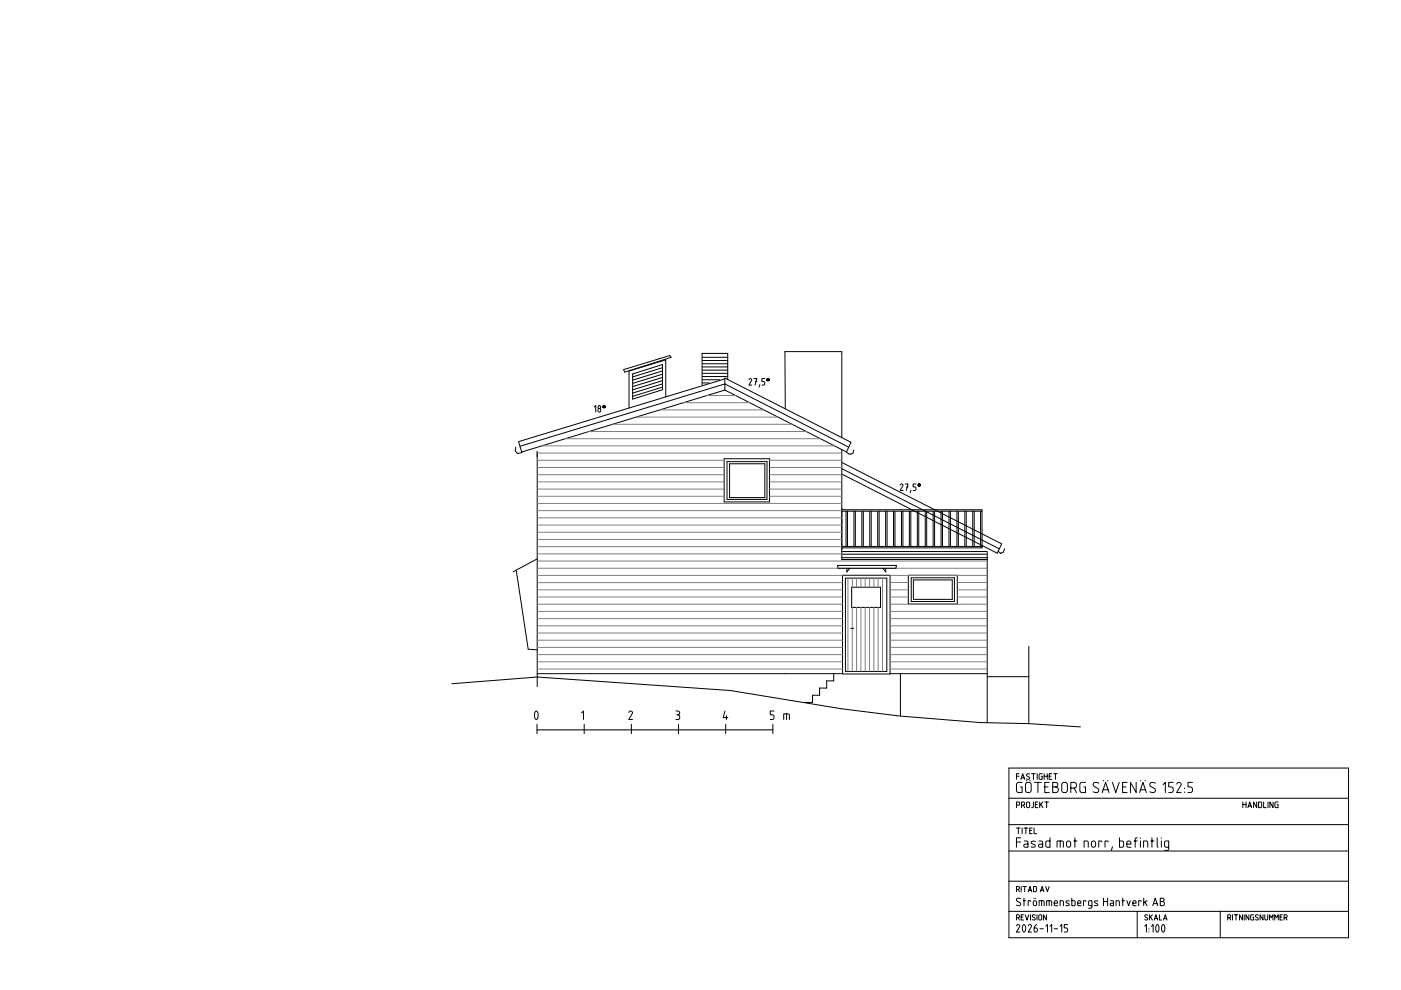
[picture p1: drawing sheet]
<svg xmlns="http://www.w3.org/2000/svg" width="297mm" height="210mm" viewBox="0 0 297 210" stroke-linecap="round" stroke-linejoin="round" font-family="sans-serif">
<g fill="none" stroke="#000" stroke-width=".21">
<path d="M132.2 78.4l9.8-3 .3 .4-9.9 3.1zM134.1 79.3l6.4-2v5.3l-6.4 2zM140.4 78l-6.2 1.9M140.4 78.7l-6.2 1.9M140.4 79.4l-6.2 1.9M148.9 75.8h5.4M148.9 76.4h5.4M148.9 77.1h5.4M148.9 77.8h5.4M148.9 78.5h5.4M148.9 79.2h5.4M148.9 79.8h5.4"/>
<path d="M109.3 94.8v.8l.4 .6 1-.3M110.2 94.6l43.5-13.2 26.2 13.4M113.9 95.8v49.8M126 86.3l.3-.3v1.4M127.8 86.3h.1M127.9 86.3l.1 .1M127.9 86.1l-.1 .2M127.9 86.1h.1M128 86l-.1 .1M128 86.4h.1M128 86h.1M128 86l.3 .3"/>
<path d="M128.2 86.4l-.2 .1M128.2 86.4h.1M128.3 86.3l-.1 .1M128.3 86.3h.1M140.4 80l-6.2 2M140.4 80.7l-6.2 1.9M140.4 81.4l-6.2 1.9M140.4 82.1l-6.2 1.9M141.2 84.1v-7.8l-7.8 2.4v7.8M148.9 80.5h3.7M148.9 81.2h1.4M153.5 97.3h9.7v9.1h-9.7z"/>
<path d="M153.7 80.3l-43.7 13.3M153.7 82.7v-2.5l26.7 13.6-.9 2M153.7 82.7l-43.1 13.1-.7-2.2M153.7 82.7l25.8 13.1M154.1 97.9h8.5v8h-8.5zM154.3 80.5v-5.6h-5.4v6.7M154.7 98.3h7.5v7.2h-7.5zM158.8 80.5l.3-.2 .3 .3-.6 1h.6M159.9 80.3h.6l-.4 1.3M160.2 80.9h.3M161.1 81.6l-.2 .5M162.1 80.3h-.6v.6h.5l.1 .3-.1 .4h-.5"/>
<path d="M162.6 80.5h.1M162.6 80.6l.2 .1 .2-.1M162.7 80.3l-.1 .2M162.7 80.3h.1M162.7 80.3h.2M163 80.3h.1M163 80.3l.1 .2M163 80.6h.1M166.5 86.7l-.1-12.1h12.1v18.2M178.5 95.3v23.3h30.8M178.5 99.4l33.4 17M178.5 98.1l33.9 17.2-1 2-32.9-16.8"/>
<path d="M181 95.5l-.1 .6-.5 .2-.5-.1-.4-.4M113.9 118.5l-5.1 2.7M177.6 119.9h12.5l-.2 .6h-12.2zM178.5 118.2h30.8M178.5 117.5h30.8M178.5 116.9h30.7M178.5 108.1h29.7v8.1h-29.7M178.5 108.4h29.7M178.5 115.9h29.7M179.4 108.4v7.5M179.7 108.4v7.5M181 108.4v7.5"/>
<path d="M181.4 108.4v7.5M182.7 108.4v7.5M183 108.4v7.5M184.4 108.4v7.5M184.7 108.4v7.5M186.1 108.4v7.5M186.4 108.4v7.5M187.8 108.4v7.5M188.1 108.4v7.5M189.4 108.4v7.5M189.8 108.4v7.5M190.9 102.8l.3-.2 .3 .3-.7 1.1h.7"/>
<path d="M191.1 108.4v7.5M191.4 108.4v7.5M191.9 102.6h.6l-.4 1.4M192.2 103.2h.3M192.8 108.4v7.5M193.1 108.4v7.5M193.1 103.9l-.1 .5M194.2 102.6h-.6v.6l.4 .1 .2 .2-.1 .4-.5 .1M194.5 108.4v7.5M194.7 102.8l.1 .2M194.7 102.8l.2-.2 .2 .2M194.7 102.8h.1"/>
<path d="M194.8 103h.1M194.8 108.4v7.5M194.8 103.1h.2M195 103.1h.1M195.1 102.8h.1M195.1 102.8l-.1 .2M196.2 108.4v7.5M196.5 108.4v7.5M197.8 108.4v7.5M198.1 108.4v7.5M199.5 108.4v7.5M199.8 108.4v7.5"/>
<path d="M201.2 108.4v7.5M201.5 108.4v7.5M202.9 108.4v7.5M203.2 108.4v7.5M204.6 108.4v7.5M204.9 108.4v7.5M206.2 108.4v7.5M206.5 108.4v7.5M207.9 108.4v7.5M209.3 116.9v36.3M211.6 116.8l.6 .6M213 116.3l-.2 .7-.7 .4"/>
<path d="M109.5 121l2.5 16.6 1.9 .2M178.6 122h10.1v20.9h-10.1zM179.2 122.6h8.8v19.8h-8.8zM179.5 120.5v.8l.7-.8M180.4 133.2h.6M180.6 124.5h6.1v4.3h-6.1zM187.2 120.5l.6 .8v-.8M192.6 122h10.4v6.1h-10.4zM193.2 122.5h9.2v5h-9.2zM193.7 123h8.2v4.1h-8.2zM218.1 137v6.5M95.8 145l18.1-1.5 40.9 2.9 23.7 3.9 11.6 1.4 18 1.5"/>
<path d="M113.6 150.8h.3l.2 .7-.1 .7-.3 .4-.2-.2-.2-.6zM113.9 154.8h50M113.9 153.6v2M113.9 142.8h64.6M123.3 151.2l.4-.4v1.8M123.9 153.6v2M133.3 151.1l.5-.3 .3 .3-.8 1.5h.8M133.9 153.6v2M143.3 150.8h.6l.2 .4-.1 .2-.3 .2 .4 .2v.5l-.3 .2-.5 .1M143.5 151.6h.2M143.9 153.6v2M153.7 150.8l-.4 1.4h1"/>
<path d="M153.9 153.6v2M154 151.8v.8M163.9 153.6v2M164.1 150.8h-.8v.8h.6l.2 .4-.2 .5-.6 .1M166.2 152.6v-1.2h1.1l.1 1.2M166.8 151.4v1.2M175.3 144.4v1.5h-1.5v1.5h-1.5v1.5h-1.5M176.8 142.8v1.6h-1.5M188.7 142.8h20.6M190.9 142.9v8.9M208.1 153.2l10.1 .2 10.9 .7M209.3 143.5h8.9"/>
<path d="M218.1 143.6v9.8M213.9 162.8h72v36h-72zM213.9 174.8h72M213.9 169.2h72M215.5 170.7l.6-.1v-.5l-.6-.1v1.2M215.5 164.6h.5M215.5 175.6h.8M215.5 178.5h.9M215.9 175.6v1.2M216 164h-.5v1.2M216.4 177.6h-.9v2M216.4 165.2l.4-1.2 .4 1.2"/>
<path d="M216.6 164.9h.5M216.6 170.7l.6-.1v-.5l-.6-.1v1.2M216.7 165.9h-.8l-.4 .3v1.4l.3 .4h.9v-1.2h-.4M216.7 175.6v1.2M217 170.7l.2 .5M217.1 175.6h.8M217.2 178.3h.5l.3 .3v1h-.8l-.1-.3 .1-.3h.8M217.5 175.6v1.2M217.6 166l.6-.1 .4 .3v1.5l-.3 .3h-.5l-.3-.3-.1-1.3zM217.7 165.5v.1M217.7 170.1l.4-.1 .2 .2v.8l-.2 .2-.4-.1zM218.3 176.1h.4"/>
<path d="M218.3 164.1l-.4-.1-.2 .2v.3l.6 .5-.2 .2-.5-.1M218.4 165.5v.1M218.7 164h.8M218.8 175.6h-.5v1.2h.5M219.1 170v1.1l-.4 .1M219.1 164v1.2M219.2 175.6v1.2h.6M219.3 165.9h1.5M219.5 178.4l-.4-.1-.4 .2v.3l.7 .3 .1 .3-.3 .2-.6-.1M219.5 170.6h.4M219.9 164v1.2M220 170h-.5v1.2h.5"/>
<path d="M220.1 165.9v2.1M220.3 178.3h.6l.2 .3v1h-.8l-.1-.3 .1-.3h.8M220.4 170v1.2M220.7 170.5l.4 .7M221 164l-.5 .1-.2 .1v.8l.1 .2h.6v-.6h-.2M221.1 170l-.7 .8M221.4 164.6h.6M221.4 164v1.2M221.5 166.8h.7M221.5 170h.8M221.9 170v1.2M222 164v1.2"/>
<path d="M222.4 164.6h.4M222.5 165.9h-1v2.1h1M222.6 177.6v2h-.7l-.2-.3 .1-.8 .2-.2h.6M223 164h-.6v1.2h.6M223.2 166.8h.6a.6 .6 0 0 1 .6 .6 .6 .6 0 0 1-.6 .6h-.6v-2.1h.7l.3 .2v.5l-.4 .2M223.4 164h.8M223.8 164v1.2M224.1 179.6v-1.3l1.3 .1 .1 1.2M224.8 178.3v1.3M225.2 166l.7-.1 .4 .3v1.5l-.3 .3h-.6l-.3-.3v-1.3zM226.2 178.4l.5-.1 .3 .3v.7l-.3 .3h-.3l-.2-.2zM227 167.1l1.1-.2 .1-.5-.1-.4-1.1-.1v2.1"/>
<path d="M227.7 178.3h.6M227.7 167.1l.5 .9M227.9 177.6v2M229.8 179.6v-1.3l.9 .2v1.1M230.1 165.9h-.8l-.3 .3v1.4l.2 .4h.9v-1.2h-.3M231.5 178.4l.4-.1 .4 .3v.7l-.3 .3h-.3l-.3-.2zM233 166.1a.7 .7 0 0 0-1.2 .2l.1 .4 1 .6v.5a.76 .76 0 0 1-1.1 .1M233.6 178.5l-.1-.2h-.5v1.3M233.7 168l.7-2.1 .7 2.1M233.9 167.4h1M233.9 165.5v.1M234.9 165.5v.1"/>
<path d="M235 178.5l-.2-.2h-.5v1.3M235.8 179.5l-.2 .8M235.8 165.9l.8 2.1 .7-2.1M237.3 177.6v2h.8l.1-.3v-.8l-.2-.2h-.7M238 166.8h.7M238.9 179h.9l-.2-.6-.3-.1-.3 .2-.1 .9 .2 .2h.7M239 165.9h-1v2.1h1M240.5 178.3h.6M240.9 165.9v2.1l-1.2-2.1v2.1M241.1 177.6l-.3 .1-.1 .2v1.7M241.6 168l.7-2.1 .8 2.1M241.8 177.6v.1"/>
<path d="M241.8 178.3v1.3M241.8 167.4h1.1M241.9 165.5v.1M242.5 179.6v-1.3l.8 .2v1.1M242.8 165.5v.1M244 178.3h.7M244.2 177.6v2M245 166.1a.7 .7 0 0 0-1.2 .2l.1 .4 1 .6v.5a.76 .76 0 0 1-1.1 .1M245.3 177.6v1.8l.3 .2M246.2 177.6v.1M246.2 178.3v1.3M246.6 166.4l.5-.5v2.1"/>
<path d="M247.8 179.6h-.6l-.3-.1v-.9l.2-.3h.7v1.7l-.2 .3h-.7M248.8 165.9h-1v.9l.7 .1 .3 .4-.3 .7h-.7M249.5 166.2l.2-.2 .3-.1 .3 .1 .1 .3-.9 1.7h.9M251.2 167.1v.1M251.2 167.9v.1M252.8 165.9h-.9v.9l.7 .1 .2 .4-.2 .7h-.7M263.5 170.6h.7M263.5 170v1.2M264.2 170v1.2M264.6 171.2l.4-1.2 .4 1.2M264.7 170.9h.6M266.4 170v1.2l-.6-1.2v1.2"/>
<path d="M266.8 170h.5l.2 .2v.8l-.2 .2h-.5zM267.9 170v1.2h.5M268.8 170v1.2M269.9 170v1.2l-.7-1.2v1.2M271 170h-.5l-.2 .2v.8l.2 .2h.5v-.6h-.2M213.9 193.2h72M213.9 186.8h72M213.9 180.4h72M215.5 188.6l.6-.1v-.5h-.6v1.1M215.5 194.6l.6-.1v-.5l-.6-.1v1.2M215.5 196.3l.4-.3 .3 .4-.7 1.2h.7M215.9 188.6l.2 .5"/>
<path d="M215.9 194.6l.2 .5M216.4 190.6a.52 .52 0 0 0-.9 .1l.1 .3 .7 .5 .1 .3a.56 .56 0 0 1-.9 .1M216.5 188v1.1M216.5 194.4h.4M216.9 188h.7M216.9 191h.6M217 196.1h.3l.2 .6-.1 .6-.3 .3-.2-.1-.1-.5zM217 193.9h-.5v1.2h.5M217.1 190.4v1.6M217.3 188v1.1M217.4 193.9l.3 1.2 .4-1.2M218 189.1l.4-1.1 .3 1.1"/>
<path d="M218 196.3l.4-.3 .3 .4-.7 1.2h.7M218.1 188.8h.5M218.5 193.9v1.2M218.5 191.1l-.1-.1h-.4v1M219.1 188l.6 .1v.8l-.1 .2h-.5zM219.2 191.1l.3-.1 .2 .2 .1 .5-.2 .3-.5-.2zM219.2 190.4v.1M219.5 194l-.6 .1v.3l.6 .4-.2 .3-.4-.1M219.6 190.4v.1M219.8 196l-.4 .5-.2 .8 .2 .3h.4l.1-.3v-.4l-.6-.2M219.9 193.9v1.2M220.3 192v-1h1l.1 1"/>
<path d="M220.3 194h.4l.1 .1 .1 .8-.2 .1-.4-.1zM220.5 196.9h.7M220.6 189.1l.4-1.1 .3 1.1M220.7 188.8h.5M220.8 191v1M221.7 188l.4 1.1 .3-1.1M221.7 196.4l.4-.4v1.6M221.9 193.9v1.2l-.7-1.2v1.2M221.9 192v-1h1l.1 1M222.4 191v1M222.6 196.4l.4-.4v1.6M223.5 196.9h.7"/>
<path d="M223.5 191.5h.7l-.1-.5-.5 .1-.1 .7 .2 .2h.5M224.8 196.4l.3-.4v1.6M224.8 192v-1l.6 .1 .1 .9M226.4 196h-.8v.7l.6 .1 .2 .3-.2 .5h-.6M226.7 191.1h-.6v.3l.6 .4-.2 .2h-.5M227.2 190.4v1.6h.6l.2-.2-.1-.7-.7-.1M228.5 191.5h.7l-.2-.5-.5 .1v.7l.2 .2h.5M230.3 191.1l-.2-.1h-.4v1M231.5 192l-.7-.1v-.7l.1-.2h.6v1.3l-.2 .3h-.5M232.8 191.1h-.7v.3l.6 .4-.2 .2h-.5M234 190.4v1.6M234 191.1h.8"/>
<path d="M234.8 190.4v1.6M235.5 191h.4l.2 .2v.8h-.6v-.4l.6-.1M236.6 192v-1l.7 .1v.9M237.9 191h.5M238 190.4v1.6M238.9 191l.4 1 .3-1M240.2 191.5h.7l-.2-.5-.5 .1v.7l.2 .2h.5M241.1 193.2v5.6M242 191.1l-.2-.1h-.4v1M242.5 190.4v1.6M242.7 196.4l.4-.4v1.6M242.7 191.3l.5 .7"/>
<path d="M243.2 191l-.7 .4M243.3 194l-.5 .1v.3l.5 .4-.2 .3-.4-.1M243.6 196.9v.1M243.6 197.5v.1M243.7 193.9v1.2M243.9 194.4l.4 .7M244.1 196.4l.4-.4v1.6M244.3 193.9l-.6 .7M244.4 192l.5-1.6 .6 1.6M244.5 191.6h.8M244.7 195.1l.4-1.2 .3 1.2M244.8 194.8h.5"/>
<path d="M245.2 196.1h.3l.2 .6v.6l-.3 .3-.2-.1-.2-.5zM245.8 193.9v1.2h.5M246 191.1l.6 .1 .2 .2v.4l-.3 .2h-.5v-1.6l.7 .2 .1 .4-.4 .1M246.5 196.1h.3l.2 .6-.1 .6-.3 .3-.2-.1-.1-.5zM246.7 195.1l.4-1.2 .3 1.2M246.8 194.8h.5M258.7 193.2v5.6M260.3 194.6l.6-.1v-.5l-.6-.1v1.2M260.7 194.6l.2 .5M261.3 193.9v1.2M261.7 193.9h.7M262.1 193.9v1.2"/>
<path d="M263.4 193.9v1.2l-.6-1.2v1.2M263.8 193.9v1.2M264.8 193.9v1.2l-.6-1.2v1.2M265.8 193.9l-.6 .2 .1 .9 .5 .1v-.7h-.2M266.8 194l-.6 .1v.3l.6 .4-.2 .3-.4-.1M267.8 193.9v1.2l-.6-1.2v1.2M268.2 193.9v.9l.3 .3 .3-.3v-.9M269.1 195.1v-1.2l.4 .7 .4-.7v1.2M270.3 195.1v-1.2l.3 .7 .4-.7v1.2M271.4 194.4h.4M271.9 193.9h-.5v1.2h.5M272.3 194.6l.5-.1v-.5l-.5-.1v1.2"/>
<path d="M272.6 194.6l.3 .5"/>
<circle cx="127.1" cy="86.3" r=".29"/>
<circle cx="127.1" cy="87" r=".36"/>
</g>
<g fill="none" stroke="#7f7f7f" stroke-width=".21">
<path d="M113.9 96.1h64.6M113.9 97.6h39.6M113.9 99.1h39.6M114.9 94.5h62M119.9 93h54M124.9 91.5h46M129.9 90h38.1M134.9 88.4h30.1M139.9 86.9h22.1M144.9 85.4h14.1M149.9 83.9h6.1M163.2 97.6h15.3"/>
<path d="M163.2 99.1h15.3M113.9 100.6h39.6M113.9 102.2h39.6M113.9 103.7h39.6M113.9 105.2h39.6M113.9 106.7h64.6M113.9 108.3h64.6M113.9 109.8h64.6M113.9 111.3h64.6M113.9 112.9h64.6M113.9 114.4h64.6M113.9 115.9h64.6"/>
<path d="M113.9 117.4h64.6M113.9 119h95.4M163.2 100.6h15.3M163.2 102.2h15.3M163.2 103.7h15.3M163.2 105.2h15.3M113.9 120.5h95.4M113.9 122h64.7M113.9 123.5h64.7M113.9 125.1h64.7M113.9 126.6h64.7M113.9 128.1h64.7"/>
<path d="M113.9 129.6h64.7M113.9 131.2h64.7M113.9 132.7h64.7M113.9 134.2h64.7M113.9 135.7h64.7M113.9 137.3h64.7M113.9 138.8h64.7M179.8 122.6v19.7M180.7 128.8v13.5M180.7 122.6v1.9M181.6 122.6v1.9M181.6 128.8v13.5"/>
<path d="M182.5 122.6v1.9M182.5 128.8v13.5M183.4 122.6v1.9M183.4 128.8v13.5M184.4 122.6v1.9M184.4 128.8v13.5M185.3 122.6v1.9M185.3 128.8v13.5M186.2 122.6v1.9M186.2 128.8v13.5M187.1 122.6v19.7M188.7 123.5h3.9"/>
<path d="M188.7 122h20.6M188.7 125.1h3.9M188.7 126.6h3.9M188.7 128.1h20.6M188.7 129.6h20.6M188.7 131.2h20.6M188.7 132.7h20.6M188.7 134.2h20.6M188.7 135.7h20.6M188.7 137.3h20.6M188.7 138.8h20.6M203 125.1h6.3"/>
<path d="M203 126.6h6.3M203 123.5h6.3M113.9 140.3h64.7M113.9 141.8h64.7M188.7 140.3h20.6M188.7 141.8h20.6"/>
</g>
</svg>
